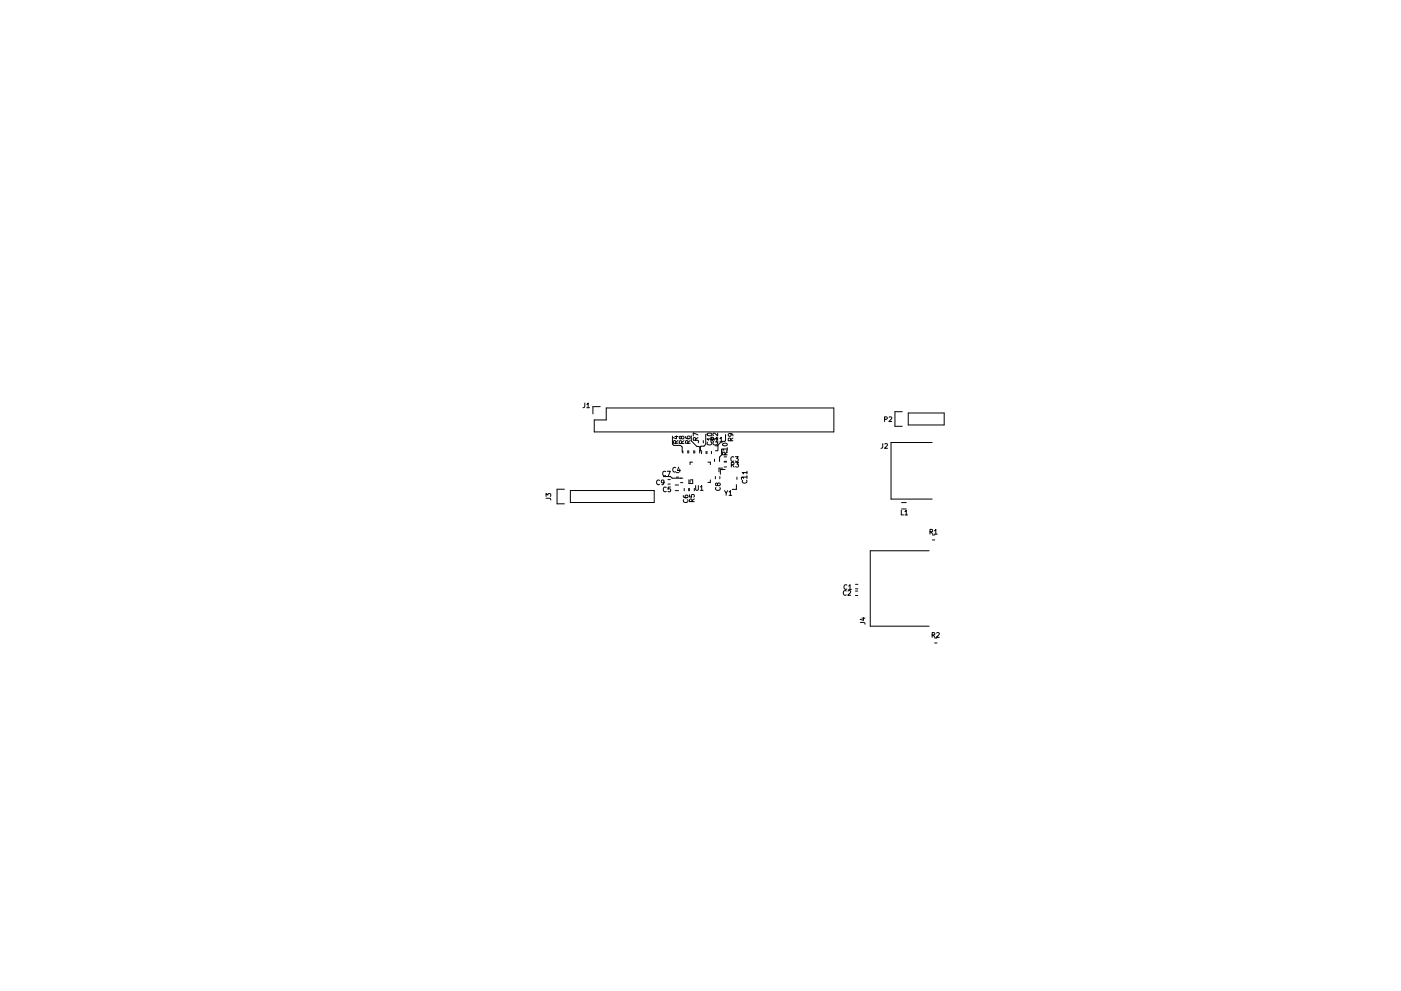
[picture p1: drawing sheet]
<svg xmlns="http://www.w3.org/2000/svg" width="297mm" height="210mm" viewBox="0 0 297 210" stroke-linecap="round" stroke-linejoin="round" font-family="sans-serif">
<g fill="none" stroke="#000" stroke-width=".21">
<path d="M124 85.5l-.1 .9-.3 .1M124.4 85.8l.3-.3v1M124.4 86.5h.6M126 89.1h2.5v-2.5h48.3v5h-50.8zM127.3 86.3h-1.6v1.5M141.5 100h.6l-.4 1M142.6 92.5v1.7l.3 .3h1.4l.3 .3v1l.2 .1M143.1 92.6h.7M143.3 99.3a.44 .44 0 0 0-.7 .4 .44 .44 0 0 0 .7 .4M143.3 94l-.1-.4-.4-.1v.5h1M143.4 92.5v.6l-.7-.2M143.8 93.5l-.5 .3"/>
<path d="M143.9 99.1l-.3 .7h.7M144.1 99.5v.7M144.4 92.7l.2-.2 .4 .2-.1 .4h-.3l-.2-.5h-.3v.5l.3-.2M144.5 94.1v-.5l-.4-.1-.1 .6h1M144.8 95.6v.5M145 93.5l-.5 .3M145.3 92.6l.3 .4 .5 .1 .2-.2-.1-.3h-.4l-.1 .3 .2 .2M145.8 95.6v.5M145.9 94l-.1-.4-.4-.1-.1 .5h1M146 95.6v.5M146.3 93.5l-.4 .3M146.6 92.5h.1"/>
<path d="M146.6 92.5v1l1.1 1.2h.5l.2 .2v1.2M146.8 98h-.5v.6M147.1 95.6v.5M147.3 95.6v.5M147.5 93.4v-.5h-.4l-.1 .5h1M148 92.3l-1-.5v.7M148 92.8l-.5 .4M148.1 93.5v.5M148.8 95.8v.5M149.1 93.5v.5M149.6 92.1v2.2l-.3 .4h-.7l-.1 .1v.8h.2M149.7 95.8v.5"/>
<path d="M149.9 95.8v.5M150 92a.49 .49 0 0 1 .5-.2 .49 .49 0 0 1 .4 .5 .49 .49 0 0 1-.6 .2 .49 .49 0 0 1-.3-.5zM150 93.8a.44 .44 0 0 0 .4 .6 .44 .44 0 0 0 .4-.6M150.1 98h.5v.6M150.7 93.3l.5-.1v-.3l-.5-.1v1M150.8 95.8v.5M150.9 93.1h-1l.3 .3M150.9 92.8v.6M151 93.3l.3 .5M151.2 93.8a.44 .44 0 0 0 .5 .6 .44 .44 0 0 0 .4-.6M151.5 97.4v.5M151.7 93l.3-.2v1"/>
<path d="M151.7 93.8h.5M151.7 95.6h.5M151.7 94.6h.5M152.2 93.1h-1l.2 .3M152.2 91.9v.6l-.8-.6-.2 .2v.4M152.2 92.8v.6M152.6 93l.3-.2v1M152.6 93.8h.6M153 95.3v1.2l-.4 .5-.1 .9M153.2 99.3h-.8v.8M153.2 94.2a.49 .49 0 0 1 .6-.2 .49 .49 0 0 1 .3 .5 .49 .49 0 0 1-.5 .2 .49 .49 0 0 1-.4-.5zM153.5 96.9h.5"/>
<path d="M153.5 97.9h.5M153.5 98h.5M153.5 99.1h.5M153.7 96.5v-.5h-.4l-.1 .5h1M153.7 99.6h-1v1M153.9 92.3l-.1 1.2-.1 .1h-.7l-.8 .8v1.1M154.1 95.5v.5M154.2 95.3h-1l.3 .2M154.2 95.9l-.5 .4M154.2 95v.5M154.8 92l.2 .2v.3h-.5l-.1-.3 .2-.2h.6l.2 .5M154.9 93.5v-.5h-.4l-.1 .5h1"/>
<path d="M155.1 98.6h.4l.1-.4-.5-.1v1M155.3 98.6l.3 .5M155.4 92.9l-.5 .4M155.6 97a.44 .44 0 0 0-.7 .4 .44 .44 0 0 0 .7 .4M155.9 96.9h.6l-.3 .4 .3 .1v.4h-.6M156 98.1h.6l-.4 .4 .3 .1v.4h-.5M158.4 100v.6M187.2 94.1l-.1 .9-.3 .1M187.5 89l.5-.1 .1-.4-.6-.1v1M187.6 94.2l.4-.1 .2 .3-.7 .7h.7M188.5 88.5l.4-.1 .2 .3-.6 .7h.6M191.3 87.3h-1.6v3.1h1.6"/>
<path d="M192.6 87.6h7.6v2.6h-7.6zM197.6 93.9h-8.7v12h8.7M115.8 105.7l.8 .1 .2 .3M115.8 105.3v-.6l.4 .3v-.2h.5v.5M119.7 103.8h-1.6v3.1h1.6M120.9 104.1h17.8v2.5h-17.8zM139.8 101.9a.44 .44 0 0 0-.6 .4 .44 .44 0 0 0 .6 .4M140.7 101.1h1.5l.3 .4 2.3-.1M140.8 102.3l-.2 .2-.3-.1v-.5l.3-.1 .2 .2-.1 .6-.4 .2M141.1 100.1a.44 .44 0 0 0-.6 .4 .44 .44 0 0 0 .6 .4M141.2 103.4a.44 .44 0 0 0-.6 .4 .44 .44 0 0 0 .6 .4M141.6 102.7h.5"/>
<path d="M141.6 101.8h.5M142.2 103.3h-.5l-.1 .5h.5l.1 .4h-.6M143.2 104.1h.7M143.2 102.9h.7M143.4 101.2h.5M143.4 100.3h.5M144.3 102.4h.5M144.9 105.1l.2 .5h.6l.2-.2-.1-.3h-.5v.3l.1 .2M145 106a.44 .44 0 0 0 .4 .6 .44 .44 0 0 0 .4-.6M145.1 103.6v.5M146 103.6v.5M146.1 101.8v.8h.8v-.8h-.4"/>
<path d="M146.2 103.6v.5M146.2 105v.4l.5 .1-.1-.5h.5v.5M146.3 101.8v.5M146.7 106.4v-.4l-.4-.1-.1 .5h1M147.2 105.9l-.5 .3M147.2 103.6v.5M147.5 103v.8l.2 .2 .4-.2v-.8M148.5 103.3l.3-.3v1M148.5 104h.6M150.6 101.8v.5h-.5M151.7 101.1v.5M151.8 103.4a.44 .44 0 0 0 .4 .7 .44 .44 0 0 0 .4-.7"/>
<path d="M152.1 102.7l.2-.2 .4 .2-.1 .3h-.3l-.3-.5-.2 .1v.4l.3-.1M152.6 101.1v.5M153.6 104.1l.4 .5 .3-.5M154 104.6v.5M154.6 104.4l.3-.3v1M154.6 105.1h.5M156.1 102.8v1h-.9M156.2 101.2v.5M157.2 101.2v.5M157.5 101.9a.44 .44 0 0 0 .4 .6 .44 .44 0 0 0 .4-.6M158.4 101.2h-1l.3 .3M158.4 100.3h-1l.3 .3"/>
<path d="M158.4 100.9v.6M191.1 108.3v1h.5M191.1 106.6h1M191.1 108h1M191.9 108.5l.2-.2v1M191.9 109.3h.5M197 116.9h-12.5v16h12.5M197.2 112.8h.5v-.4l-.5-.1v1M197.4 112.8l.3 .5M197.7 114.6h.5M197.7 113.5h.5M198.1 112.6l.3-.3v1"/>
<path d="M198.1 113.3h.6M179.4 125.4a.44 .44 0 0 0-.6 .4 .44 .44 0 0 0 .6 .4M179.6 124.1a.44 .44 0 0 0-.7 .5 .44 .44 0 0 0 .7 .4M179.8 125.4l.4-.1 .2 .3-.7 .7h.7M179.9 124.3l.3-.2v1M179.9 125.1h.6M181.4 126.4h.5M181.4 125.4h.5M181.4 124.9h.5M181.4 124h.5M182.4 132.1h.9l.1 .3M182.7 131.1h.7"/>
<path d="M183.1 131v.6l-.7-.2M197.6 134.7h.5l.1-.4-.6-.1v1M197.9 134.7l.3 .5M198.2 136.4h.5M198.2 135.4h.5M198.6 134.3l.4-.1 .2 .3-.7 .7h.7"/>
</g>
</svg>
